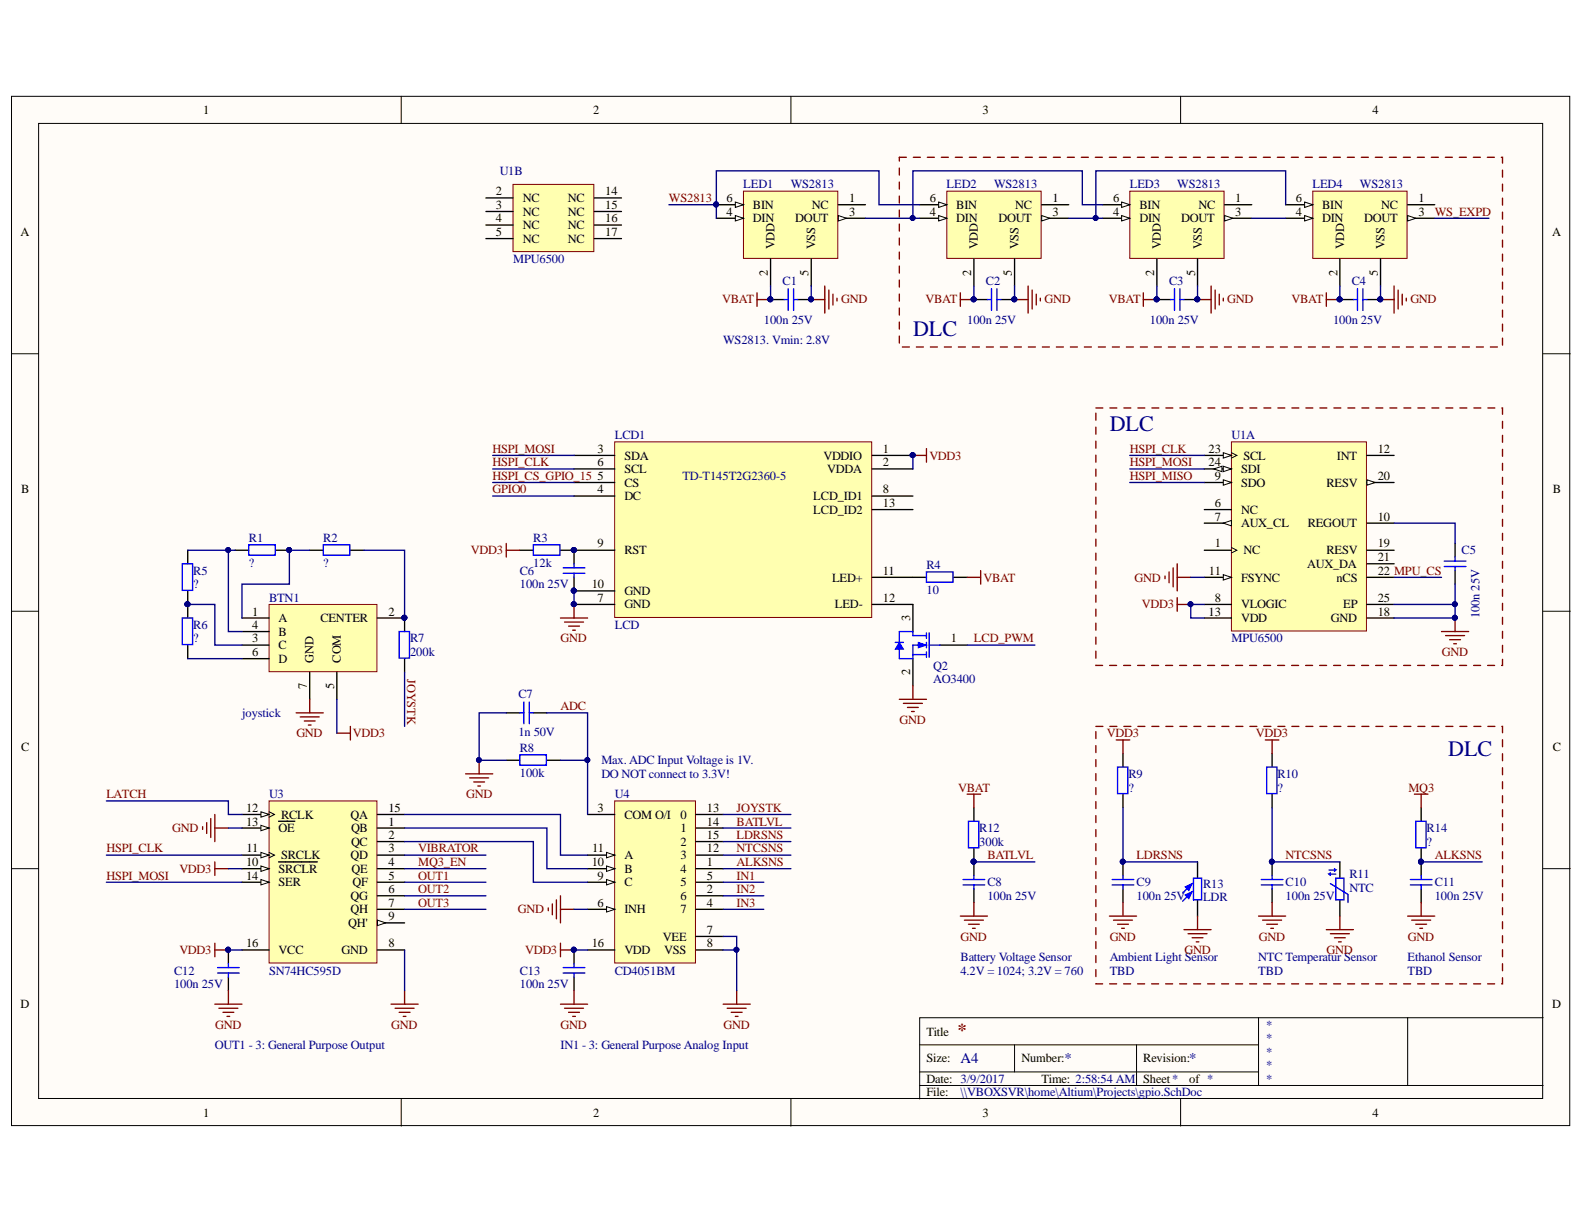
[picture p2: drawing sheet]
<svg xmlns="http://www.w3.org/2000/svg" width="279mm" height="216mm" viewBox="0 0 279 216" stroke-linecap="round" stroke-linejoin="round" font-family="sans-serif">
<defs><g id="words">
<g font-size="3.9" fill="#000080">
<text x="161.1" y="59.2">DLC</text>
<text x="195.7" y="75.9">DLC</text>
<text x="255.5" y="133.3">DLC</text>
</g>
<text font-size="3.2" fill="#800000" x="168.9" y="182.7">*</text>
<g font-size="2.6" fill="#000080">
<text x="169.4" y="187.6">A4</text>
<text x="187.8" y="187.6">*</text>
<text x="209.8" y="187.6">*</text>
</g>
<g font-size="2.2">
<text x="35.9" y="20.1">1</text>
<text x="104.6" y="20.1">2</text>
<text x="173.3" y="20.1">3</text>
<text x="242.1" y="20.1">4</text>
<text x="87.5" y="34.4">2</text>
<text x="92.2" y="35.7">NC</text>
<text x="100.2" y="35.7">NC</text>
<text x="106.7" y="34.4">14</text>
<text x="128.1" y="35.7">6</text>
<text x="149.8" y="35.7">1</text>
<text x="164" y="35.7">6</text>
<text x="185.7" y="35.7">1</text>
<text x="196.3" y="35.7">6</text>
<text x="217.9" y="35.7">1</text>
<text x="228.6" y="35.7">6</text>
<text x="250.2" y="35.7">1</text>
<text x="3.6" y="41.6">A</text>
<text x="87.5" y="36.9">3</text>
<text x="87.5" y="39.2">4</text>
<text x="87.5" y="41.6">5</text>
<text x="92.2" y="38.1">NC</text>
<text x="92.2" y="40.4">NC</text>
<text x="100.2" y="38.1">NC</text>
<text x="100.2" y="40.4">NC</text>
<text x="106.7" y="36.9">15</text>
<text x="106.7" y="39.2">16</text>
<text x="106.7" y="41.6">17</text>
<text x="128.1" y="38.1">4</text>
<text x="132.8" y="39.2">DIN</text>
<text x="132.8" y="36.9">BIN</text>
<text x="140.2" y="39.2">DOUT</text>
<text x="143.2" y="36.9">NC</text>
<text x="149.8" y="38.1">3</text>
<text x="164" y="38.1">4</text>
<text x="168.7" y="39.2">DIN</text>
<text x="168.7" y="36.9">BIN</text>
<text x="176.1" y="39.2">DOUT</text>
<text x="179.1" y="36.9">NC</text>
<text x="185.7" y="38.1">3</text>
<text x="196.3" y="38.1">4</text>
<text x="201" y="39.2">DIN</text>
<text x="201" y="36.9">BIN</text>
<text x="208.3" y="39.2">DOUT</text>
<text x="211.4" y="36.9">NC</text>
<text x="217.9" y="38.1">3</text>
<text x="228.6" y="38.1">4</text>
<text x="233.2" y="39.2">DIN</text>
<text x="233.2" y="36.9">BIN</text>
<text x="240.6" y="39.2">DOUT</text>
<text x="243.6" y="36.9">NC</text>
<text x="250.2" y="38.1">3</text>
<text x="273.8" y="41.6">A</text>
<text x="92.2" y="42.8">NC</text>
<text x="100.2" y="42.8">NC</text>
<text x="136.6" y="44" transform="rotate(-90 136.6 44)">VDD</text>
<text x="143.8" y="44" transform="rotate(-90 143.8 44)">VSS</text>
<text x="172.5" y="44" transform="rotate(-90 172.5 44)">VDD</text>
<text x="179.7" y="44" transform="rotate(-90 179.7 44)">VSS</text>
<text x="204.8" y="44" transform="rotate(-90 204.8 44)">VDD</text>
<text x="212" y="44" transform="rotate(-90 212 44)">VSS</text>
<text x="237.1" y="44" transform="rotate(-90 237.1 44)">VDD</text>
<text x="244.2" y="44" transform="rotate(-90 244.2 44)">VSS</text>
<text x="135.4" y="48.6" transform="rotate(-90 135.4 48.6)">2</text>
<text x="142.6" y="48.6" transform="rotate(-90 142.6 48.6)">5</text>
<text x="171.3" y="48.6" transform="rotate(-90 171.3 48.6)">2</text>
<text x="178.5" y="48.6" transform="rotate(-90 178.5 48.6)">5</text>
<text x="203.6" y="48.6" transform="rotate(-90 203.6 48.6)">2</text>
<text x="210.8" y="48.6" transform="rotate(-90 210.8 48.6)">5</text>
<text x="235.9" y="48.6" transform="rotate(-90 235.9 48.6)">2</text>
<text x="243" y="48.6" transform="rotate(-90 243 48.6)">5</text>
<text x="105.4" y="79.8">3</text>
<text x="105.4" y="82.3">6</text>
<text x="110.1" y="81.1">SDA</text>
<text x="110.1" y="83.5">SCL</text>
<text x="145.2" y="81.1">VDDIO</text>
<text x="145.9" y="83.5">VDDA</text>
<text x="155.7" y="79.8">1</text>
<text x="155.7" y="82.3">2</text>
<text x="213.2" y="79.8">23</text>
<text x="213.2" y="82.3">24</text>
<text x="218.9" y="83.5">SDI</text>
<text x="219.3" y="81.1">SCL</text>
<text x="235.8" y="81.1">INT</text>
<text x="243" y="79.8">12</text>
<text x="3.7" y="87">B</text>
<text x="105.4" y="84.6">5</text>
<text x="105.4" y="87">4</text>
<text x="110.1" y="85.8">CS</text>
<text x="110.1" y="88.2">DC</text>
<text x="143.5" y="88.2">LCD_ID1</text>
<text x="155.7" y="87">8</text>
<text x="155.7" y="89.4">13</text>
<text x="214.3" y="89.4">6</text>
<text x="214.3" y="84.6">9</text>
<text x="218.9" y="85.8">SDO</text>
<text x="234" y="85.8">RESV</text>
<text x="243" y="84.6">20</text>
<text x="273.9" y="87">B</text>
<text x="143.5" y="90.7">LCD_ID2</text>
<text x="214.3" y="91.8">7</text>
<text x="218.9" y="90.7">NC</text>
<text x="218.9" y="93">AUX_CL</text>
<text x="230.7" y="93">REGOUT</text>
<text x="243" y="91.8">10</text>
<text x="105.4" y="96.6">9</text>
<text x="110.1" y="97.8">RST</text>
<text x="155.7" y="101.4">11</text>
<text x="213.2" y="101.4">11</text>
<text x="214.3" y="96.6">1</text>
<text x="219.3" y="97.8">NC</text>
<text x="230.6" y="100.2">AUX_DA</text>
<text x="234" y="97.8">RESV</text>
<text x="243" y="96.6">19</text>
<text x="243" y="99">21</text>
<text x="243" y="101.4">22 MPU_CS</text>
<text x="104.4" y="103.8">10</text>
<text x="105.4" y="106.1">7</text>
<text x="110.1" y="107.3">GND</text>
<text x="110.1" y="104.9">GND</text>
<text x="146.8" y="102.6">LED+</text>
<text x="147.3" y="107.3">LED-</text>
<text x="155.7" y="106.1">12</text>
<text x="214.3" y="106.1">8</text>
<text x="218.9" y="102.6">FSYNC</text>
<text x="218.9" y="107.3">VLOGIC</text>
<text x="235.7" y="102.6">nCS</text>
<text x="236.9" y="107.3">EP</text>
<text x="243" y="106.1">25</text>
<text x="44.5" y="108.6">1</text>
<text x="44.5" y="113.3">3</text>
<text x="44.5" y="110.9">4</text>
<text x="49.1" y="109.8">A</text>
<text x="49.1" y="112.1">B</text>
<text x="56.5" y="109.8">CENTER</text>
<text x="68.5" y="108.6">2</text>
<text x="160.5" y="109.5" transform="rotate(-90 160.5 109.5)">3</text>
<text x="167.7" y="113.3">1</text>
<text x="213.2" y="108.6">13</text>
<text x="218.9" y="109.8">VDD</text>
<text x="234.7" y="109.8">GND</text>
<text x="243" y="108.6">18</text>
<text x="44.5" y="115.7">6</text>
<text x="49.1" y="114.5">C</text>
<text x="49.1" y="116.9">D</text>
<text x="55.3" y="116.9" transform="rotate(-90 55.3 116.9)">GND</text>
<text x="60.1" y="116.9" transform="rotate(-90 60.1 116.9)">COM</text>
<text x="160.5" y="119.1" transform="rotate(-90 160.5 119.1)">2</text>
<text x="54.1" y="121.6" transform="rotate(-90 54.1 121.6)">7</text>
<text x="59" y="121.6" transform="rotate(-90 59 121.6)">5</text>
<text x="3.7" y="132.4">C</text>
<text x="273.9" y="132.4">C</text>
<text x="43.4" y="143.2">12</text>
<text x="68.5" y="143.2">15</text>
<text x="105.4" y="143.2">3</text>
<text x="124.7" y="143.2">13</text>
<text x="43.4" y="145.6">13</text>
<text x="49.1" y="146.8">OE</text>
<text x="49.6" y="144.4">RCLK</text>
<text x="61.8" y="144.4">QA</text>
<text x="61.9" y="146.8">QB</text>
<text x="61.9" y="149.2">QC</text>
<text x="68.5" y="145.6">1</text>
<text x="68.5" y="148">2</text>
<text x="110.1" y="144.4">COM O/I</text>
<text x="120" y="144.4">0</text>
<text x="120" y="146.8">1</text>
<text x="120" y="149.2">2</text>
<text x="124.7" y="145.6">14</text>
<text x="124.7" y="148">15</text>
<text x="43.4" y="152.7">10</text>
<text x="43.4" y="155.2">14</text>
<text x="43.5" y="150.4">11</text>
<text x="49.1" y="154">SRCLR</text>
<text x="49.6" y="151.5">SRCLK</text>
<text x="61.8" y="151.5">QD</text>
<text x="62" y="154">QE</text>
<text x="68.5" y="150.4">3</text>
<text x="68.5" y="152.7">4</text>
<text x="68.5" y="155.2">5</text>
<text x="104.4" y="152.7">10</text>
<text x="104.5" y="150.4">11</text>
<text x="105.4" y="155.2">9</text>
<text x="110.1" y="154">B</text>
<text x="110.1" y="151.5">A</text>
<text x="120" y="154">4</text>
<text x="120" y="151.5">3</text>
<text x="124.7" y="152.7">1</text>
<text x="124.7" y="150.4">12</text>
<text x="124.7" y="155.2">5</text>
<text x="49.1" y="156.4">SER</text>
<text x="61.8" y="158.7">QG</text>
<text x="61.8" y="161.1">QH</text>
<text x="62.2" y="156.4">QF</text>
<text x="68.5" y="157.5">6</text>
<text x="68.5" y="159.9">7</text>
<text x="105.4" y="159.9">6</text>
<text x="110.1" y="161.1">INH</text>
<text x="110.1" y="156.4">C</text>
<text x="120" y="158.7">6</text>
<text x="120" y="161.1">7</text>
<text x="120" y="156.4">5</text>
<text x="124.7" y="157.5">2</text>
<text x="124.7" y="159.9">4</text>
<text x="43.4" y="167.1">16</text>
<text x="61.4" y="163.5">QH'</text>
<text x="68.5" y="167.1">8</text>
<text x="68.5" y="162.4">9</text>
<text x="104.4" y="167.1">16</text>
<text x="116.9" y="165.9">VEE</text>
<text x="124.7" y="164.7">7</text>
<text x="124.7" y="167.1">8</text>
<text x="49.1" y="168.3">VCC</text>
<text x="60.2" y="168.3">GND</text>
<text x="110.1" y="168.3">VDD</text>
<text x="117.2" y="168.3">VSS</text>
<text x="3.6" y="177.8">D</text>
<text x="273.8" y="177.8">D</text>
<text x="163.4" y="182.7">Title</text>
<text x="163.4" y="187.4">Size:</text>
<text x="163.4" y="191">Date: 3/9/2017</text>
<text x="180.2" y="187.4">Number:</text>
<text x="183.7" y="191">Time: 2:58:54 AM</text>
<text x="201.7" y="187.4">Revision:</text>
<text x="201.7" y="191">Sheet*</text>
<text x="209.8" y="191">of *</text>
<text x="35.9" y="196.9">1</text>
<text x="104.6" y="196.9">2</text>
<text x="163.4" y="193.4">File:</text>
<text x="173.3" y="196.9">3</text>
<text x="242.1" y="196.9">4</text>
</g>
<g font-size="2.2" fill="#000080">
<text x="88.1" y="30.9">U1B</text>
<text x="131.1" y="33.2">LED1</text>
<text x="139.5" y="33.2">WS2813</text>
<text x="167" y="33.2">LED2</text>
<text x="175.3" y="33.2">WS2813</text>
<text x="199.3" y="33.2">LED3</text>
<text x="207.7" y="33.2">WS2813</text>
<text x="231.5" y="33.2">LED4</text>
<text x="239.9" y="33.2">WS2813</text>
<text x="90.5" y="46.4">MPU6500</text>
<text x="138" y="50.2">C1</text>
<text x="173.9" y="50.2">C2</text>
<text x="206.2" y="50.2">C3</text>
<text x="238.4" y="50.2">C4</text>
<text x="134.7" y="57.2">100n 25V</text>
<text x="170.6" y="57.2">100n 25V</text>
<text x="202.8" y="57.2">100n 25V</text>
<text x="235.2" y="57.2">100n 25V</text>
<text x="127.6" y="60.7">WS2813. Vmin: 2.8V</text>
<text x="108.4" y="77.5">LCD1</text>
<text x="217.2" y="77.5">U1A</text>
<text x="120.4" y="84.6">TD-T145T2G2360-5</text>
<text x="43.9" y="95.6">R1</text>
<text x="57" y="95.6">R2</text>
<text x="94.1" y="95.6">R3</text>
<text x="34.1" y="101.4">R5</text>
<text x="43.9" y="100">?</text>
<text x="57" y="100">?</text>
<text x="91.7" y="101.4">C6</text>
<text x="94.1" y="100">12k</text>
<text x="163.4" y="100.4">R4</text>
<text x="257.8" y="97.8">C5</text>
<text x="34.1" y="103.8">?</text>
<text x="47.5" y="106.1">BTN1</text>
<text x="91.7" y="103.8">100n 25V</text>
<text x="163.4" y="104.7">10</text>
<text x="34.1" y="110.9">R6</text>
<text x="34.1" y="113.3">?</text>
<text x="72.3" y="113.3">R7</text>
<text x="108.4" y="110.9">LCD</text>
<text x="217.2" y="113.3">MPU6500</text>
<text x="261" y="109" transform="rotate(-90 261 109)">100n 25V</text>
<text x="72.3" y="115.7">200k</text>
<text x="164.6" y="118.1">Q2</text>
<text x="91.4" y="123.1">C7</text>
<text x="164.6" y="120.5">AO3400</text>
<text x="42.7" y="126.5">joystick</text>
<text x="91.4" y="129.8">1n 50V</text>
<text x="91.7" y="132.7">R8</text>
<text x="91.7" y="137">100k</text>
<text x="106.1" y="134.8">Max. ADC Input Voltage is 1V.</text>
<text x="106.1" y="137.2">DO NOT connect to 3.3V!</text>
<text x="199" y="137.2">R9</text>
<text x="225.3" y="137.2">R10</text>
<text x="47.5" y="140.8">U3</text>
<text x="108.4" y="140.8">U4</text>
<text x="199" y="139.6">?</text>
<text x="225.3" y="139.6">?</text>
<text x="172.7" y="146.8">R12</text>
<text x="172.7" y="149.2">300k</text>
<text x="251.6" y="146.8">R14</text>
<text x="251.6" y="149.2">?</text>
<text x="238" y="154.9">R11</text>
<text x="174.2" y="156.4">C8</text>
<text x="174.2" y="158.7">100n 25V</text>
<text x="200.5" y="156.4">C9</text>
<text x="200.5" y="158.7">100n 25V</text>
<text x="212.2" y="156.6">R13</text>
<text x="212.2" y="159">LDR</text>
<text x="226.8" y="156.4">C10</text>
<text x="226.8" y="158.7">100n 25V</text>
<text x="238" y="157.3">NTC</text>
<text x="253.1" y="156.4">C11</text>
<text x="253.1" y="158.7">100n 25V</text>
<text x="30.7" y="171.9">C12</text>
<text x="47.5" y="171.9">SN74HC595D</text>
<text x="91.7" y="171.9">C13</text>
<text x="108.4" y="171.9">CD4051BM</text>
<text x="169.4" y="169.5">Battery Voltage Sensor</text>
<text x="169.4" y="171.9">4.2V = 1024; 3.2V = 760</text>
<text x="195.7" y="169.5">Ambient Light Sensor</text>
<text x="195.7" y="171.9">TBD</text>
<text x="222" y="169.5">NTC Temperatur Sensor</text>
<text x="222" y="171.9">TBD</text>
<text x="248.3" y="169.5">Ethanol Sensor</text>
<text x="248.3" y="171.9">TBD</text>
<text x="30.7" y="174.3">100n 25V</text>
<text x="91.7" y="174.3">100n 25V</text>
<text x="37.9" y="185">OUT1 - 3: General Purpose Output</text>
<text x="98.9" y="185">IN1 - 3: General Purpose Analog Input</text>
<text x="223.2" y="181.5">*</text>
<text x="223.2" y="183.8">*</text>
<text x="223.2" y="186.2">*</text>
<text x="223.2" y="188.6">*</text>
<text x="223.2" y="191">*</text>
<text x="169.4" y="193.4">\\VBOXSVR\home\Altium\Projects\gpio.SchDoc</text>
</g>
<g font-size="2.2" fill="#800000">
<text x="118" y="35.7">WS2813</text>
<text x="253.1" y="38.1">WS_EXPD</text>
<text x="127.4" y="53.5">VBAT</text>
<text x="148.4" y="53.5">GND</text>
<text x="163.3" y="53.5">VBAT</text>
<text x="184.2" y="53.5">GND</text>
<text x="195.6" y="53.5">VBAT</text>
<text x="216.5" y="53.5">GND</text>
<text x="227.8" y="53.5">VBAT</text>
<text x="248.8" y="53.5">GND</text>
<text x="86.9" y="79.8">HSPI_MOSI</text>
<text x="86.9" y="82.3">HSPI_CLK</text>
<text x="163.9" y="81.1">VDD3</text>
<text x="199.3" y="82.3">HSPI_MOSI</text>
<text x="199.3" y="79.8">HSPI_CLK</text>
<text x="86.9" y="84.6">HSPI_CS_GPIO_15</text>
<text x="86.9" y="87">GPIO0</text>
<text x="199.3" y="84.6">HSPI_MISO</text>
<text x="83.1" y="97.8">VDD3</text>
<text x="173.5" y="102.6">VBAT</text>
<text x="200.1" y="102.6">GND</text>
<text x="201.4" y="107.3">VDD3</text>
<text x="98.9" y="113.3">GND</text>
<text x="171.8" y="113.3">LCD_PWM</text>
<text x="71.8" y="119.7" transform="rotate(90 71.8 119.7)">JOYSTK</text>
<text x="254.4" y="115.7">GND</text>
<text x="98.9" y="125.2">ADC</text>
<text x="52.3" y="130.1">GND</text>
<text x="62.3" y="130.1">VDD3</text>
<text x="158.7" y="127.7">GND</text>
<text x="195.2" y="130.1">VDD3</text>
<text x="221.5" y="130.1">VDD3</text>
<text x="18.8" y="140.8">LATCH</text>
<text x="82.2" y="140.8">GND</text>
<text x="129.9" y="143.2">JOYSTK</text>
<text x="169" y="139.6">VBAT</text>
<text x="248.4" y="139.6">MQ3</text>
<text x="30.4" y="146.8">GND</text>
<text x="129.9" y="145.6">BATLVL</text>
<text x="129.9" y="148">LDRSNS</text>
<text x="18.8" y="155.2">HSPI_MOSI</text>
<text x="18.8" y="150.4">HSPI_CLK</text>
<text x="31.6" y="154">VDD3</text>
<text x="73.8" y="150.4">VIBRATOR</text>
<text x="73.8" y="152.7">MQ3_EN</text>
<text x="73.8" y="155.2">OUT1</text>
<text x="129.9" y="150.4">NTCSNS</text>
<text x="129.9" y="152.7">ALKSNS</text>
<text x="129.9" y="155.2">IN1</text>
<text x="174.2" y="151.5">BATLVL</text>
<text x="200.5" y="151.5">LDRSNS</text>
<text x="226.8" y="151.5">NTCSNS</text>
<text x="253.1" y="151.5">ALKSNS</text>
<text x="73.8" y="157.5">OUT2</text>
<text x="73.8" y="159.9">OUT3</text>
<text x="91.4" y="161.1">GND</text>
<text x="129.9" y="157.5">IN2</text>
<text x="129.9" y="159.9">IN3</text>
<text x="169.4" y="165.9">GND</text>
<text x="195.7" y="165.9">GND</text>
<text x="222" y="165.9">GND</text>
<text x="248.3" y="165.9">GND</text>
<text x="31.6" y="168.3">VDD3</text>
<text x="92.6" y="168.3">VDD3</text>
<text x="208.9" y="168.3">GND</text>
<text x="234" y="168.3">GND</text>
<text x="38" y="181.5">GND</text>
<text x="69" y="181.5">GND</text>
<text x="98.9" y="181.5">GND</text>
<text x="127.6" y="181.5">GND</text>
</g>
</g></defs>
<g fill="#fffcf8" stroke="#000" stroke-width=".18">
<path d="M2 17h274.9v181.5h-274.9z"/>
<path d="M6.8 21.8h265.3v172h-265.3z"/>
</g>
<g fill="none" stroke="#000" stroke-width=".18">
<path d="M70.8 17v4.8M139.5 17v4.8M208.2 17v4.8M2 62.4h4.8M272.2 62.4h4.8M2 107.8h4.8M272.2 107.8h4.8M2 153.2h4.8M272.2 153.2h4.8M222 179.5v12M248.3 179.5h-86.1v14.4M272.2 179.5h-23.9v12"/>
<path d="M70.8 193.9v4.7M139.5 193.9v4.7M162.2 184.3h59.8M162.2 191.5h110M162.2 189.1h59.8M179 184.3v4.8M200.5 184.3v7.2M208.2 193.9v4.7"/>
</g>
<path d="M233.9 51.6v2.4M233.9 52.8h2.4M243.5 52.8h2.4M245.9 50.5v4.7M246.6 51.2v3.3M247.3 51.9v1.9M248.1 52.6v.5" fill="none" stroke="#800000" stroke-width=".24"/>
<g fill="#000080" stroke="#000080" stroke-width=".18">
<circle cx="236.3" cy="52.8" r=".43"/>
<circle cx="243.5" cy="52.8" r=".43"/>
</g>
<path d="M236.3 52.8h2.4M241.1 52.8h2.4" fill="none" stroke="#000" stroke-width=".24"/>
<path d="M238.7 52.8h.7M239.4 50.9v3.9M240.4 50.9v3.9M240.4 52.8h.7" fill="none" stroke="#00f" stroke-width=".24"/>
<path d="M47.5 141.3h19v28.6h-19z" fill="#ffffb0" stroke="#800000" stroke-width=".18"/>
<path d="M42.7 153.2h4.8M66.6 146.1h4.8" fill="none" stroke="#000" stroke-width=".24"/>
<path d="M46 152.7l1.5 .5-1.5 .5z" fill="#fffcf8"/>
<path d="M46 152.7l1.5 .5-1.5 .5zM47.5 150.4l.9 .4-.9 .5" fill="none" stroke="#000" stroke-width=".18"/>
<path d="M42.7 150.8h4.8M49.1 152h6.9" fill="none" stroke="#000" stroke-width=".24"/>
<path d="M46 150.4l1.5 .4-1.5 .5z" fill="#fffcf8"/>
<path d="M46 150.4l1.5 .4-1.5 .5zM47.5 143.2l.9 .5-.9 .4" fill="none" stroke="#000" stroke-width=".18"/>
<path d="M42.7 143.7h4.8" fill="none" stroke="#000" stroke-width=".24"/>
<path d="M46 143.2l1.5 .5-1.5 .4z" fill="#fffcf8"/>
<path d="M46 143.2l1.5 .5-1.5 .4z" fill="none" stroke="#000" stroke-width=".18"/>
<path d="M42.7 146.1h4.8" fill="none" stroke="#000" stroke-width=".24"/>
<path d="M46 145.6l1.5 .5-1.5 .4z" fill="#fffcf8"/>
<path d="M46 145.6l1.5 .5-1.5 .4z" fill="none" stroke="#000" stroke-width=".18"/>
<path d="M42.7 155.6h4.8M49.1 144.9h2.9" fill="none" stroke="#000" stroke-width=".24"/>
<path d="M46 155.1l1.5 .5-1.5 .5z" fill="#fffcf8"/>
<path d="M46 155.1l1.5 .5-1.5 .5z" fill="none" stroke="#000" stroke-width=".18"/>
<path d="M66.6 143.7h4.8M66.6 148.4h4.8M66.6 150.8h4.8M66.6 153.2h4.8M66.6 155.6h4.8M66.6 158h4.8M42.7 167.6h4.8M66.6 167.6h4.8M66.6 160.4h4.8M66.6 162.8h4.8" fill="none" stroke="#000" stroke-width=".24"/>
<path d="M66.6 162.3l1.4 .5-1.4 .5z" fill="#fffcf8"/>
<path d="M66.6 162.3l1.4 .5-1.4 .5z" fill="none" stroke="#000" stroke-width=".18"/>
<g fill="none" stroke="#800000" stroke-width=".24">
<path d="M133.5 52.8h2.4M133.5 51.6v2.4M143.1 52.8h2.4M145.5 50.5v4.7M146.2 51.2v3.3M146.9 51.9v1.9M147.6 52.6v.5M169.4 52.8h2.4M169.4 51.6v2.4M179 52.8h2.3M181.3 50.5v4.7M182.1 51.2v3.3"/>
<path d="M182.8 51.9v1.9M183.5 52.6v.5M201.7 51.6v2.4M201.7 52.8h2.4M211.2 52.8h2.4M213.6 50.5v4.7M214.3 51.2v3.3M215.1 51.9v1.9M215.8 52.6v.5M82.1 136.5h4.8M82.8 137.2h3.4M83.6 137.9h1.9"/>
<path d="M84.3 138.6h.5M84.5 134.1v2.4M196.9 130.5h2.4M198.1 130.5v2.4M223.2 130.5h2.4M224.4 130.5v2.4M35.7 145.8v.5M36.5 145.1v1.9M37.2 144.4v3.3M37.9 143.7v4.7M37.9 152v2.4M37.9 146.1h2.4"/>
<path d="M37.9 153.2h2.4M97.4 159.4v2M98.1 158.7v3.4M98.9 158v4.8M170.6 140.1h2.4M171.8 140.1v2.4M171.8 159.2v2.4M198.1 159.2v2.4M224.4 159.2v2.4M249.5 140.1h2.4M250.7 140.1v2.4M250.7 159.2v2.4"/>
<path d="M37.9 166.4v2.4M37.9 167.6h2.4M37.9 177.1h4.8M38.6 177.8h3.4M39.3 178.6h1.9M40 179.3h.5M40.3 174.7v2.4M69 177.1h4.8M69.7 177.8h3.3M70.4 178.6h1.9M71.1 179.3h.5M71.4 174.7v2.4"/>
<path d="M96.7 160.2v.4M98.9 167.6h2.4M98.9 177.1h4.7M98.9 166.4v2.4M98.9 160.4h2.4M99.6 177.8h3.3M100.3 178.6h1.9M101 179.3h.5M101.3 174.7v2.4M127.6 177.1h4.7M128.3 177.8h3.3M129 178.6h1.9"/>
<path d="M129.7 179.3h.5M129.9 174.7v2.4M169.4 161.6h4.8M170.1 162.3h3.4M170.8 163h1.9M171.5 163.7h.5M195.7 161.6h4.8M196.4 162.3h3.4M197.1 163h1.9M197.8 163.7h.5M222 161.6h4.8M222.7 162.3h3.4"/>
<path d="M223.4 163h1.9M224.1 163.7h.5M248.3 161.6h4.8M249 162.3h3.4M249.7 163h1.9M250.4 163.7h.5"/>
</g>
<g fill="#000080" stroke="#000080" stroke-width=".18">
<circle cx="40.2" cy="167.5" r=".43"/>
<circle cx="101.2" cy="167.5" r=".43"/>
<circle cx="84.5" cy="134.1" r=".43"/>
<circle cx="171.7" cy="152" r=".43"/>
<circle cx="198" cy="152" r=".43"/>
<circle cx="224.3" cy="152" r=".43"/>
<circle cx="250.6" cy="152" r=".43"/>
<circle cx="204" cy="52.8" r=".43"/>
<circle cx="211.2" cy="52.8" r=".43"/>
<circle cx="171.7" cy="52.8" r=".43"/>
<circle cx="178.9" cy="52.8" r=".43"/>
<circle cx="135.9" cy="52.8" r=".43"/>
<circle cx="143" cy="52.8" r=".43"/>
</g>
<g fill="none" stroke="#000" stroke-width=".24">
<path d="M135.9 52.8h2.4M140.7 52.8h2.4M171.8 52.8h2.4M176.6 52.8h2.4M204.1 52.8h2.4M208.8 52.8h2.4M89.3 134.1h2.4M89.3 125.7h2.4M94.1 125.7h2.4M96.5 134.1h2.4M198.1 132.9v2.4M224.4 132.9v2.4"/>
<path d="M171.8 142.5v2.4M171.8 149.6v4.8M171.8 156.8v2.4M198.1 140.1v2.4M198.1 152v2.4M198.1 156.8v2.4M224.4 140.1v2.4M224.4 152v2.4M224.4 156.8v2.4M250.7 142.5v2.4M250.7 149.6v4.8M250.7 156.8v2.4"/>
<path d="M40.3 167.6v2.4M40.3 172.3v2.4M101.3 167.6v2.4M101.3 172.3v2.4"/>
</g>
<g fill="none" stroke="#00f" stroke-width=".24">
<path d="M138.3 52.8h.7M139 50.9v3.9M140 52.8h.7M140 50.9v3.9M174.2 52.8h.7M174.9 50.9v3.9M175.8 52.8h.8M175.8 50.9v3.9M206.5 52.8h.7M207.2 50.9v3.9M208.1 50.9v3.9M208.1 52.8h.7"/>
<path d="M91.7 133.1h4.7v1.9h-4.7zM91.7 125.7h.7M92.4 123.8v3.9M93.4 123.8v3.9M93.4 125.7h.7M197.1 135.3h1.8v4.7h-1.8zM223.4 135.3h1.8v4.7h-1.8zM169.9 155.1h3.8M169.9 156.1h3.8M170.8 144.9h1.8v4.6h-1.8zM171.8 154.4v.7M171.8 156.1v.7"/>
<path d="M196.2 155.1h3.8M196.2 156.1h3.8M198.1 154.4v.7M198.1 156.1v.7M222.5 155.1h3.8M222.5 156.1h3.8M224.4 154.4v.7M224.4 156.1v.7M248.8 155.1h3.8M248.8 156.1h3.8M249.7 144.9h1.8v4.6h-1.8zM250.7 154.4v.7"/>
<path d="M250.7 156.1v.7M38.4 170.7h3.8M38.4 171.6h3.8M40.3 170v.7M40.3 171.6v.7M99.3 170.7h3.9M99.3 171.6h3.9M101.3 170v.7M101.3 171.6v.7"/>
</g>
<path d="M193.3 128.1h71.7v45.4h-71.7v-45.4" fill="none" stroke="#800000" stroke-width=".24" stroke-dasharray="1.2 1.2"/>
<path d="M131.1 33.7h16.7v11.9h-16.7z" fill="#ffffb0" stroke="#800000" stroke-width=".18"/>
<path d="M147.9 38.5h4.8M135.9 45.7v4.8" fill="none" stroke="#000" stroke-width=".24"/>
<path d="M147.9 38l1.4 .5-1.4 .5z" fill="#fffcf8"/>
<path d="M147.9 38l1.4 .5-1.4 .5z" fill="none" stroke="#000" stroke-width=".18"/>
<path d="M126.4 38.5h4.7" fill="none" stroke="#000" stroke-width=".24"/>
<path d="M129.7 38l1.4 .5-1.4 .5z" fill="#fffcf8"/>
<path d="M129.7 38l1.4 .5-1.4 .5z" fill="none" stroke="#000" stroke-width=".18"/>
<path d="M126.4 36.1h4.7M143.1 45.7v4.8" fill="none" stroke="#000" stroke-width=".24"/>
<path d="M129.7 35.6l1.4 .5-1.4 .5z" fill="#fffcf8"/>
<path d="M129.7 35.6l1.4 .5-1.4 .5z" fill="none" stroke="#000" stroke-width=".18"/>
<circle cx="126.3" cy="36.1" r=".43" fill="#000080" stroke="#000080" stroke-width=".18"/>
<path d="M147.9 36.1h4.8" fill="none" stroke="#000" stroke-width=".24"/>
<path d="M167 33.7h16.6v11.9h-16.6z" fill="#ffffb0" stroke="#800000" stroke-width=".18"/>
<path d="M183.7 38.5h4.8M171.8 45.7v4.8" fill="none" stroke="#000" stroke-width=".24"/>
<path d="M183.7 38l1.5 .5-1.5 .5z" fill="#fffcf8"/>
<path d="M183.7 38l1.5 .5-1.5 .5z" fill="none" stroke="#000" stroke-width=".18"/>
<path d="M162.2 38.5h4.8" fill="none" stroke="#000" stroke-width=".24"/>
<path d="M165.6 38l1.4 .5-1.4 .5z" fill="#fffcf8"/>
<path d="M165.6 38l1.4 .5-1.4 .5z" fill="none" stroke="#000" stroke-width=".18"/>
<path d="M162.2 36.1h4.8M179 45.7v4.8" fill="none" stroke="#000" stroke-width=".24"/>
<path d="M165.6 35.6l1.4 .5-1.4 .5z" fill="#fffcf8"/>
<path d="M165.6 35.6l1.4 .5-1.4 .5z" fill="none" stroke="#000" stroke-width=".18"/>
<path d="M183.7 36.1h4.8" fill="none" stroke="#000" stroke-width=".24"/>
<path d="M199.3 33.7h16.6v11.9h-16.6z" fill="#ffffb0" stroke="#800000" stroke-width=".18"/>
<path d="M216 38.5h4.8M204.1 45.7v4.8" fill="none" stroke="#000" stroke-width=".24"/>
<path d="M216 38l1.4 .5-1.4 .5z" fill="#fffcf8"/>
<path d="M216 38l1.4 .5-1.4 .5z" fill="none" stroke="#000" stroke-width=".18"/>
<path d="M194.5 38.5h4.8" fill="none" stroke="#000" stroke-width=".24"/>
<path d="M197.8 38l1.5 .5-1.5 .5z" fill="#fffcf8"/>
<path d="M197.8 38l1.5 .5-1.5 .5z" fill="none" stroke="#000" stroke-width=".18"/>
<path d="M194.5 36.1h4.8M211.2 45.7v4.8" fill="none" stroke="#000" stroke-width=".24"/>
<path d="M197.8 35.6l1.5 .5-1.5 .5z" fill="#fffcf8"/>
<path d="M197.8 35.6l1.5 .5-1.5 .5z" fill="none" stroke="#000" stroke-width=".18"/>
<path d="M216 36.1h4.8" fill="none" stroke="#000" stroke-width=".24"/>
<path d="M231.6 33.7h16.6v11.9h-16.6z" fill="#ffffb0" stroke="#800000" stroke-width=".18"/>
<path d="M248.3 38.5h4.8M236.3 45.7v4.8" fill="none" stroke="#000" stroke-width=".24"/>
<path d="M248.3 38l1.4 .5-1.4 .5z" fill="#fffcf8"/>
<path d="M248.3 38l1.4 .5-1.4 .5z" fill="none" stroke="#000" stroke-width=".18"/>
<path d="M226.8 38.5h4.8" fill="none" stroke="#000" stroke-width=".24"/>
<path d="M230.1 38l1.5 .5-1.5 .5z" fill="#fffcf8"/>
<path d="M230.1 38l1.5 .5-1.5 .5z" fill="none" stroke="#000" stroke-width=".18"/>
<path d="M226.8 36.1h4.8M243.5 45.7v4.8" fill="none" stroke="#000" stroke-width=".24"/>
<path d="M230.1 35.6l1.5 .5-1.5 .5z" fill="#fffcf8"/>
<path d="M230.1 35.6l1.5 .5-1.5 .5z" fill="none" stroke="#000" stroke-width=".18"/>
<path d="M248.3 36.1h4.8" fill="none" stroke="#000" stroke-width=".24"/>
<path d="M158.6 27.7h106.4v33.5h-106.4v-33.5" fill="none" stroke="#800000" stroke-width=".24" stroke-dasharray="1.2 1.2"/>
<path d="M217.2 77.9h23.8v33.4h-23.8z" fill="#ffffb0" stroke="#800000" stroke-width=".18"/>
<path d="M212.4 97.1h4.8M241.1 92.3h4.8M212.4 101.8h4.8" fill="none" stroke="#000" stroke-width=".24"/>
<path d="M217.2 96.6l1 .5-1 .4" fill="none" stroke="#000" stroke-width=".18"/>
<path d="M215.8 101.4l1.4 .4-1.4 .5z" fill="#fffcf8"/>
<path d="M215.8 101.4l1.4 .4-1.4 .5z" fill="none" stroke="#000" stroke-width=".18"/>
<path d="M241.1 80.3h4.8M241.1 97.1h4.8M241.1 85.1h4.8M212.4 109h4.8M241.1 109h4.8" fill="none" stroke="#000" stroke-width=".24"/>
<path d="M241.1 84.6l1.5 .5-1.5 .5z" fill="#fffcf8"/>
<path d="M217.2 79.8l1 .5-1 .5M241.1 84.6l1.5 .5-1.5 .5z" fill="none" stroke="#000" stroke-width=".18"/>
<path d="M212.4 80.3h4.8M241.1 99.4h4.8M241.1 101.8h4.8" fill="none" stroke="#000" stroke-width=".24"/>
<path d="M215.8 79.8l1.4 .5-1.4 .5z" fill="#fffcf8"/>
<path d="M215.8 79.8l1.4 .5-1.4 .5z" fill="none" stroke="#000" stroke-width=".18"/>
<path d="M212.4 82.7h4.8" fill="none" stroke="#000" stroke-width=".24"/>
<path d="M215.8 82.2l1.4 .5-1.4 .5z" fill="#fffcf8"/>
<path d="M215.8 82.2l1.4 .5-1.4 .5z" fill="none" stroke="#000" stroke-width=".18"/>
<path d="M214.1 82.7l1.4-.5v1z" fill="#fffcf8"/>
<path d="M214.1 82.7l1.4-.5v1z" fill="none" stroke="#000" stroke-width=".18"/>
<path d="M212.4 89.9h4.8M212.4 92.3h4.8M241.1 106.6h4.8" fill="none" stroke="#000" stroke-width=".24"/>
<path d="M215.8 92.3l1.4-.5v1z" fill="#fffcf8"/>
<path d="M215.8 92.3l1.4-.5v1z" fill="none" stroke="#000" stroke-width=".18"/>
<path d="M212.4 85.1h4.8M212.4 106.6h4.8" fill="none" stroke="#000" stroke-width=".24"/>
<path d="M215.8 84.6l1.4 .5-1.4 .5z" fill="#fffcf8"/>
<path d="M215.8 84.6l1.4 .5-1.4 .5z" fill="none" stroke="#000" stroke-width=".18"/>
<path d="M90.5 32.5h14.2v11.9h-14.2z" fill="#ffffb0" stroke="#800000" stroke-width=".18"/>
<path d="M85.7 34.9h4.8M85.7 37.3h4.8M85.7 39.7h4.8M104.8 34.9h4.8M104.8 37.3h4.8M104.8 39.7h4.8M85.7 42.1h4.8M104.8 42.1h4.8M256.7 95.9v2.4M256.7 100.6v2.4" fill="none" stroke="#000" stroke-width=".24"/>
<path d="M254.7 99h3.9M254.7 99.9h3.9M256.7 98.3v.7M256.7 99.9v.7" fill="none" stroke="#00f" stroke-width=".24"/>
<path d="M207.6 99.4v4.8M205.5 101.6v.5M206.2 100.9v1.9M206.9 100.2v3.3M207.6 105.4v2.4M207.6 106.6h2.4M207.6 101.8h2.4M254.3 111.4h4.8M255 112.1h3.3M255.7 112.8h1.9M256.4 113.5h.5M256.7 109v2.4" fill="none" stroke="#800000" stroke-width=".24"/>
<g fill="#000080" stroke="#000080" stroke-width=".18">
<circle cx="256.6" cy="109" r=".43"/>
<circle cx="210" cy="106.6" r=".43"/>
</g>
<path d="M193.3 72h71.7v45.4h-71.7v-45.4" fill="none" stroke="#800000" stroke-width=".24" stroke-dasharray="1.2 1.2"/>
<path d="M108.4 77.9h45.4v31h-45.4z" fill="#ffffb0" stroke="#800000" stroke-width=".18"/>
<g fill="none" stroke="#000" stroke-width=".24">
<path d="M91.7 97.1h2.4M98.9 97.1h9.5M101.3 80.3h7.1M101.3 85.1h7.1M101.3 82.7h7.1M101.3 87.5h7.1M101.3 97.1v2.3M153.9 80.3h7.1M153.9 82.7h7.1M153.9 87.5h7.1M153.9 89.9h7.1M101.3 106.6h7.1"/>
<path d="M101.3 101.8v2.4h7.1M153.9 106.6h7.1v4.8M153.9 101.8h9.5M161 116.2v4.8M165.8 113.8h4.8M168.2 101.8h2.4"/>
</g>
<g fill="#000080" stroke="#000080" stroke-width=".18">
<circle cx="101.2" cy="97" r=".43"/>
<circle cx="161" cy="80.3" r=".43"/>
<circle cx="101.2" cy="106.6" r=".43"/>
<circle cx="101.2" cy="104.2" r=".43"/>
</g>
<path d="M89.3 95.9v2.4M89.3 97.1h2.4M98.9 109h4.7M99.6 109.7h3.3M100.3 110.4h1.9M101 111.2h.5M101.3 106.6v2.4M170.6 101.8h2.4M173 100.6v2.4" fill="none" stroke="#800000" stroke-width=".24"/>
<g fill="none" stroke="#00f" stroke-width=".24">
<path d="M94.1 96.1h4.7v1.8h-4.7zM101.3 99.4v.8M99.3 100.2h3.9M99.3 101.1h3.9M101.3 101.1v.7M161 112.1h2.4M161 115.5h2.4M163.4 100.9h4.7v1.8h-4.7zM163.4 113.8h-2.4v2.4M163.4 111.6v1M163.4 113.3v1M163.4 115v.9"/>
<path d="M163.9 113.8h1.9M163.9 111.6v4.3"/>
</g>
<path d="M162 113.3l1.4 .5-1.4 .5z" fill="#00f"/>
<path d="M162 113.3l1.4 .5-1.4 .5z" fill="none" stroke="#00f" stroke-width=".18"/>
<path d="M158.6 114.5v1.7h2.4M161 112.1v-.7h-2.4v1.9" fill="none" stroke="#00f" stroke-width=".24"/>
<path d="M158.6 113.3l.8 1.2h-1.5z" fill="#00f"/>
<path d="M158.6 113.3l.8 1.2h-1.5z" fill="none" stroke="#00f" stroke-width=".18"/>
<path d="M157.9 113.3h1.5" fill="none" stroke="#00f" stroke-width=".24"/>
<path d="M163.4 79.1v2.4M161 80.3h2.4M158.6 123.3h4.8M159.4 124.1h3.3M160.1 124.8h1.9M160.8 125.5h.5M161 121v2.3" fill="none" stroke="#800000" stroke-width=".24"/>
<circle cx="161" cy="80.3" r=".43" fill="#000080" stroke="#000080" stroke-width=".18"/>
<path d="M47.5 106.6h19v11.9h-19z" fill="#ffffb0" stroke="#800000" stroke-width=".18"/>
<g fill="none" stroke="#000" stroke-width=".24">
<path d="M33.1 97.1v2.3M41.5 97.1h2.4M48.7 97.1h2.3M54.6 97.1h2.4M61.8 97.1h2.4M33.1 104.2v4.8M33.1 113.8v2.4M42.7 109h4.8M42.7 113.8h4.8M42.7 111.4h4.8M42.7 116.2h4.8M54.6 118.6v4.7"/>
<path d="M59.4 118.6v4.7M66.6 109h4.8v2.4M71.4 116.2v2.4"/>
</g>
<g fill="#000080" stroke="#000080" stroke-width=".18">
<circle cx="71.3" cy="109" r=".43"/>
<circle cx="33.1" cy="106.6" r=".43"/>
<circle cx="51" cy="97" r=".43"/>
</g>
<path d="M52.2 125.7h4.8M53 126.5h3.3M53.7 127.2h1.9M54.4 127.9h.5M54.6 123.3v2.4M59.4 129.3h2.4M61.8 128.1v2.4" fill="none" stroke="#800000" stroke-width=".24"/>
<path d="M32.2 99.4h1.8v4.7h-1.8zM43.9 96.1h4.7v1.8h-4.7zM57 96.1h4.7v1.8h-4.7zM32.2 109h1.8v4.7h-1.8zM70.4 111.4h1.8v4.7h-1.8z" fill="none" stroke="#00f" stroke-width=".24"/>
<path d="M108.4 141.3h14.3v28.6h-14.3z" fill="#ffffb0" stroke="#800000" stroke-width=".18"/>
<path d="M103.6 153.2h4.8M122.8 153.2h4.8" fill="none" stroke="#000" stroke-width=".24"/>
<path d="M107 152.7l1.4 .5-1.4 .5z" fill="#fffcf8"/>
<path d="M107 152.7l1.4 .5-1.4 .5z" fill="none" stroke="#000" stroke-width=".18"/>
<path d="M103.6 150.8h4.8" fill="none" stroke="#000" stroke-width=".24"/>
<path d="M107 150.4l1.4 .4-1.4 .5z" fill="#fffcf8"/>
<path d="M107 150.4l1.4 .4-1.4 .5z" fill="none" stroke="#000" stroke-width=".18"/>
<path d="M103.6 143.7h4.8M122.8 150.8h4.8M122.8 143.7h4.8M122.8 146.1h4.8M122.8 148.4h4.8M122.8 158h4.8M122.8 155.6h4.8M103.6 167.6h4.8M103.6 160.4h4.8M122.8 160.4h4.8" fill="none" stroke="#000" stroke-width=".24"/>
<path d="M107 159.9l1.4 .5-1.4 .5z" fill="#fffcf8"/>
<path d="M107 159.9l1.4 .5-1.4 .5z" fill="none" stroke="#000" stroke-width=".18"/>
<path d="M103.6 155.6h4.8M122.8 165.2h4.8M122.8 167.6h4.8" fill="none" stroke="#000" stroke-width=".24"/>
<path d="M107 155.1l1.4 .5-1.4 .5z" fill="#fffcf8"/>
<path d="M107 155.1l1.4 .5-1.4 .5z" fill="none" stroke="#000" stroke-width=".18"/>
<g fill="none" stroke="#000080" stroke-width=".24">
<path d="M118 36.1h8.4v2.4M126.4 36.1v-6h28.6v6h7.2M152.7 38.5h9.5M188.5 38.5h6M194.5 36.1h-3.6v-6h-29.9v8.4M220.8 38.5h6M226.8 36.1v-6h-33.5v8.4M253.1 38.5h9.5M135.9 50.5v2.3M143.1 50.5v2.3M171.8 50.5v2.3M179 50.5v2.3"/>
<path d="M204.1 50.5v2.3M211.2 50.5v2.3M236.3 50.5v2.3M243.5 50.5v2.3M33.1 97.1h7.2M41.5 97.1h-1.2v14.3h2.4M54.6 97.1h-3.6v5.9h-8.3v6M64.2 97.1h7.2v11.9M86.9 85.1h14.4M86.9 82.7h14.4M86.9 80.3h14.4M86.9 87.5h14.4"/>
<path d="M161 80.3v2.4M199.3 85.1h13.1M199.3 82.7h13.1M199.3 80.3h13.1M245.9 92.3h10.8v3.6M33.1 106.6h4.8v7.2h4.8M33.1 116.2h9.6M71.4 118.6v9.5M101.3 104.2v2.4M170.6 113.8h11.9M210 101.8h2.4M212.4 106.6h-2.4v2.4h2.4"/>
<path d="M245.9 101.8h8.4M256.7 103v3.6h-10.8M256.7 106.6v2.4h-10.8M59.4 123.3v6M89.3 125.7h-4.8v8.4h4.8M96.5 125.7h7.1v18M98.9 134.1h4.7M18.8 141.3h21.5v2.4h2.4M18.8 150.8h23.9M18.8 155.6h23.9M40.3 146.1h2.4M40.3 153.2h2.4"/>
<path d="M71.4 143.7h27.5v7.1h4.7M71.4 146.1h25.1v7.1h7.1M71.4 148.4h22.7v7.2h9.5M71.4 153.2h14.3M71.4 150.8h14.3M71.4 155.6h14.3M71.4 158h14.3M127.6 146.1h11.9M127.6 153.2h11.9M127.6 150.8h11.9M127.6 155.6h7.1M127.6 143.7h11.9"/>
<path d="M127.6 148.4h11.9M127.6 158h7.1M171.8 152h10.7M250.7 152h10.7M40.3 167.6h2.4M71.4 167.6v7.1M71.4 160.4h14.3M101.3 167.6h2.3M101.3 160.4h2.3M127.6 165.2h2.3v9.5M127.6 167.6h2.3M127.6 160.4h7.1"/>
</g>
<g fill="#000080" stroke="#000080" stroke-width=".18">
<circle cx="40.2" cy="167.5" r=".43"/>
<circle cx="101.2" cy="167.5" r=".43"/>
<circle cx="129.9" cy="167.5" r=".43"/>
<circle cx="103.6" cy="134.1" r=".43"/>
<circle cx="84.5" cy="134.1" r=".43"/>
<circle cx="171.7" cy="152" r=".43"/>
<circle cx="250.6" cy="152" r=".43"/>
<circle cx="236.3" cy="52.8" r=".43"/>
<circle cx="243.5" cy="52.8" r=".43"/>
<circle cx="204" cy="52.8" r=".43"/>
<circle cx="211.2" cy="52.8" r=".43"/>
<circle cx="171.7" cy="52.8" r=".43"/>
<circle cx="178.9" cy="52.8" r=".43"/>
<circle cx="135.9" cy="52.8" r=".43"/>
<circle cx="143" cy="52.8" r=".43"/>
<circle cx="126.3" cy="36.1" r=".43"/>
<circle cx="193.3" cy="38.5" r=".43"/>
<circle cx="161" cy="38.5" r=".43"/>
<circle cx="256.6" cy="109" r=".43"/>
<circle cx="210" cy="106.6" r=".43"/>
<circle cx="256.6" cy="106.6" r=".43"/>
<circle cx="101.2" cy="104.2" r=".43"/>
<circle cx="101.2" cy="106.6" r=".43"/>
<circle cx="161" cy="80.3" r=".43"/>
<circle cx="40.2" cy="97" r=".43"/>
<circle cx="51" cy="97" r=".43"/>
<circle cx="33.1" cy="106.6" r=".43"/>
<circle cx="71.3" cy="109" r=".43"/>
</g>
<path d="M211.2 152v2.9M211.2 158.7v2.9" fill="none" stroke="#000" stroke-width=".24"/>
<path d="M210 157.5l-1.4 1.5M210.5 154.9h1.5v3.8h-1.5z" fill="none" stroke="#00f" stroke-width=".24"/>
<path d="M209 157.9l1.3-.6-.6 1.2z" fill="#00f"/>
<path d="M209 157.9l1.3-.6-.6 1.2z" fill="none" stroke="#00f" stroke-width=".18"/>
<path d="M210 156.1l-1.4 1.4" fill="none" stroke="#00f" stroke-width=".24"/>
<path d="M209 156.4l1.3-.6-.6 1.3z" fill="#00f"/>
<path d="M209 156.4l1.3-.6-.6 1.3z" fill="none" stroke="#00f" stroke-width=".18"/>
<path d="M208.8 164h4.8M209.6 164.7h3.3M210.3 165.4h1.9M211 166.1h.5M211.2 161.6v2.4M233.9 164h4.8M234.7 164.7h3.3M235.4 165.4h1.9M236.1 166.1h.5M236.3 161.6v2.4" fill="none" stroke="#800000" stroke-width=".24"/>
<path d="M198.1 142.5v9.5h13.1M224.4 142.5v9.5h11.9" fill="none" stroke="#000080" stroke-width=".24"/>
<g fill="#000080" stroke="#000080" stroke-width=".18">
<circle cx="198" cy="152" r=".43"/>
<circle cx="224.3" cy="152" r=".43"/>
</g>
<path d="M236.3 152v2.9M236.3 158.7v2.9" fill="none" stroke="#000" stroke-width=".24"/>
<path d="M234.4 153.5h1.2l-.2 .2M234.7 155.9l3.1 1.9v1.4M234.7 153.9l-.3 .3M235.4 153.2l.2 .3M235.6 154.9h1.5v3.8h-1.5zM235.6 154.2h-1.2l.3 .2" fill="none" stroke="#00f" stroke-width=".24"/>
<use href="#words"/>
</svg>
